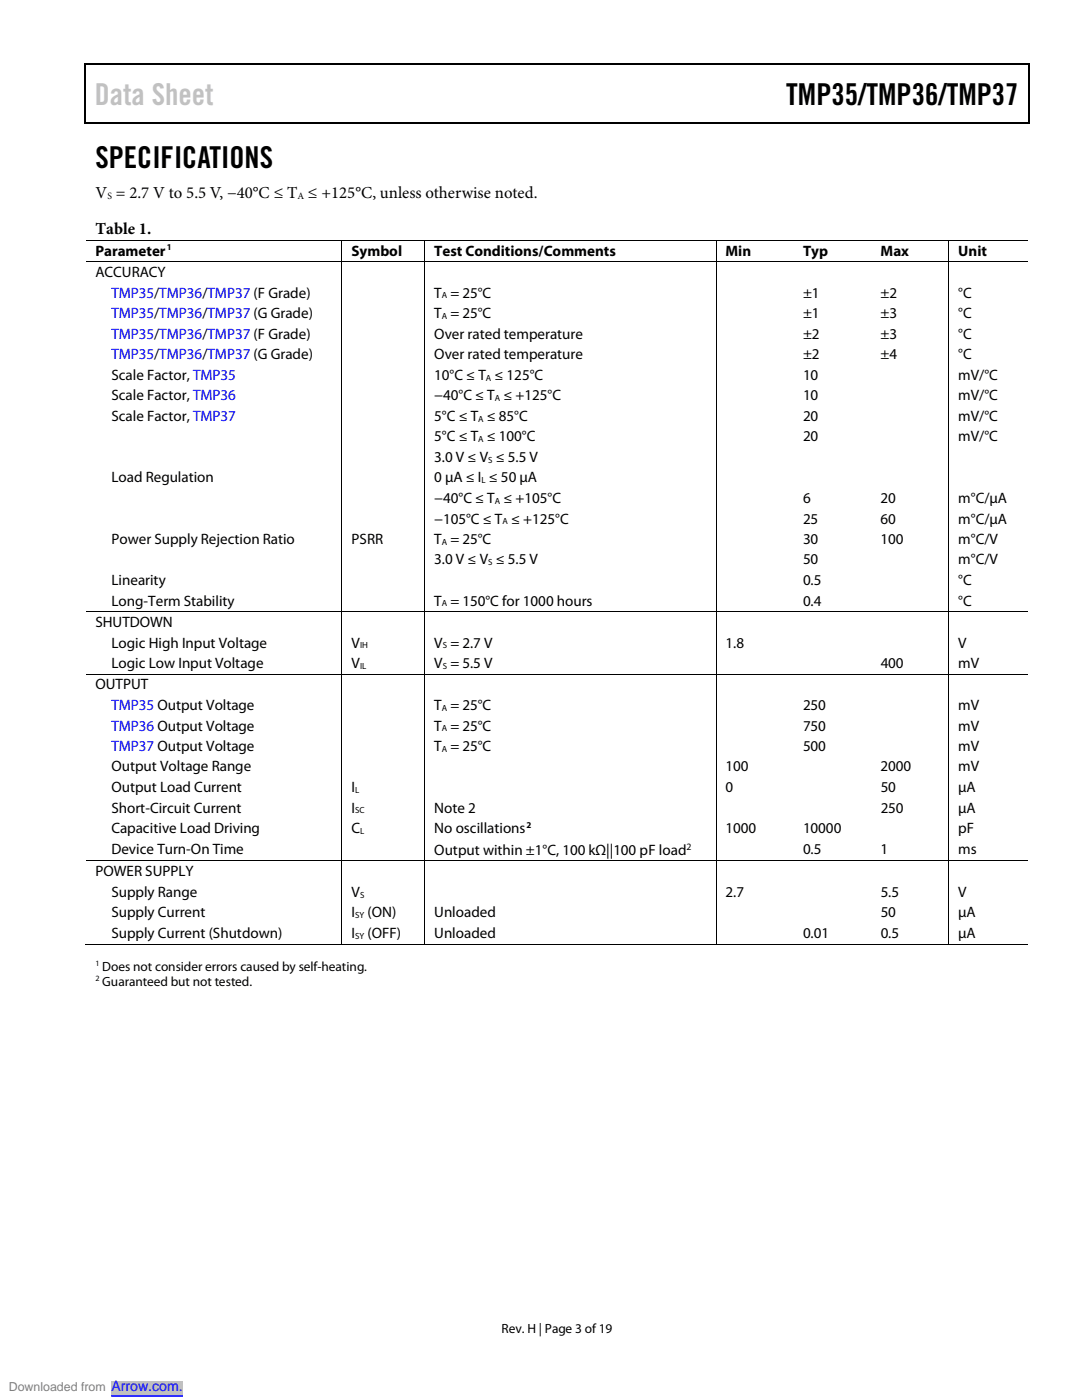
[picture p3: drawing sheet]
<svg xmlns="http://www.w3.org/2000/svg" width="216mm" height="279mm" viewBox="0 0 216 279" stroke-linecap="round" stroke-linejoin="round" font-family="sans-serif">
<defs><g id="words">
<text font-size="6" fill="#c1c1c1" x="18.9" y="20.9">Data Sheet</text>
<g font-size="6">
<text x="156.9" y="20.9">TMP35/TMP36/TMP37</text>
<text x="19" y="33.6">SPECIFICATIONS</text>
</g>
<g font-size="3.3">
<text x="19" y="39.5">V = 2.7 V to 5.5 V, −40°C ≤ T ≤ +125°C, unless otherwise noted.</text>
<text x="19" y="46.7">Table 1.</text>
</g>
<g font-size="3">
<text x="19" y="51">Parameter</text>
<text x="70.1" y="51">Symbol</text>
<text x="86.7" y="51">Test Conditions/Comments</text>
<text x="144.8" y="51">Min</text>
<text x="160.2" y="51">Typ</text>
<text x="175.7" y="51">Max</text>
<text x="191.2" y="51">Unit</text>
<text x="19" y="55.3">ACCURACY</text>
<text x="86.7" y="59.4">T = 25°C</text>
<text x="160.2" y="59.4">±1</text>
<text x="175.7" y="59.4">±2</text>
<text x="191.2" y="59.4">°C</text>
<text x="86.7" y="63.5">T = 25°C</text>
<text x="160.2" y="63.5">±1</text>
<text x="175.7" y="63.5">±3</text>
<text x="191.2" y="63.5">°C</text>
<text x="86.7" y="67.6">Over rated temperature</text>
<text x="86.7" y="71.7">Over rated temperature</text>
<text x="160.2" y="67.6">±2</text>
<text x="160.2" y="71.7">±2</text>
<text x="175.7" y="67.6">±3</text>
<text x="175.7" y="71.7">±4</text>
<text x="191.2" y="67.6">°C</text>
<text x="191.2" y="71.7">°C</text>
<text x="22.2" y="75.8">Scale Factor, TMP35</text>
<text x="86.7" y="75.8">10°C ≤ T ≤ 125°C</text>
<text x="160.2" y="75.8">10</text>
<text x="191.2" y="75.8">mV/°C</text>
<text x="22.2" y="79.9">Scale Factor, TMP36</text>
<text x="22.2" y="84">Scale Factor, TMP37</text>
<text x="86.7" y="79.9">−40°C ≤ T ≤ +125°C</text>
<text x="86.7" y="84">5°C ≤ T ≤ 85°C</text>
<text x="160.2" y="84">20</text>
<text x="160.2" y="79.9">10</text>
<text x="191.2" y="84">mV/°C</text>
<text x="191.2" y="79.9">mV/°C</text>
<text x="86.7" y="88.1">5°C ≤ T ≤ 100°C</text>
<text x="160.2" y="88.1">20</text>
<text x="191.2" y="88.1">mV/°C</text>
<text x="86.7" y="92.2">3.0 V ≤ V ≤ 5.5 V</text>
<text x="22.2" y="96.3">Load Regulation</text>
<text x="86.7" y="96.3">0 µA ≤ I ≤ 50 µA</text>
<text x="86.7" y="100.4">−40°C ≤ T ≤ +105°C</text>
<text x="160.2" y="100.4">6</text>
<text x="175.7" y="100.4">20</text>
<text x="191.2" y="100.4">m°C/µA</text>
<text x="86.7" y="104.5">−105°C ≤ T ≤ +125°C</text>
<text x="160.2" y="104.5">25</text>
<text x="175.7" y="104.5">60</text>
<text x="191.2" y="104.5">m°C/µA</text>
<text x="22.2" y="108.5">Power Supply Rejection Ratio</text>
<text x="70.1" y="108.5">PSRR</text>
<text x="86.7" y="108.5">T = 25°C</text>
<text x="86.7" y="112.6">3.0 V ≤ V ≤ 5.5 V</text>
<text x="160.2" y="108.5">30</text>
<text x="160.2" y="112.6">50</text>
<text x="175.7" y="108.5">100</text>
<text x="191.2" y="108.5">m°C/V</text>
<text x="191.2" y="112.6">m°C/V</text>
<text x="22.2" y="116.8">Linearity</text>
<text x="160.2" y="116.8">0.5</text>
<text x="191.2" y="116.8">°C</text>
<text x="19" y="125.1">SHUTDOWN</text>
<text x="22.2" y="120.9">Long-Term Stability</text>
<text x="86.7" y="120.9">T = 150°C for 1000 hours</text>
<text x="160.2" y="120.9">0.4</text>
<text x="191.2" y="120.9">°C</text>
<text x="22.2" y="129.2">Logic High Input Voltage</text>
<text x="70.1" y="129.2">V</text>
<text x="86.7" y="129.2">V = 2.7 V</text>
<text x="144.8" y="129.2">1.8</text>
<text x="191.2" y="129.2">V</text>
<text x="19" y="137.6">OUTPUT</text>
<text x="22.2" y="133.3">Logic Low Input Voltage</text>
<text x="70.1" y="133.3">V</text>
<text x="86.7" y="133.3">V = 5.5 V</text>
<text x="175.7" y="133.3">400</text>
<text x="191.2" y="133.3">mV</text>
<text x="86.7" y="141.7">T = 25°C</text>
<text x="160.2" y="141.7">250</text>
<text x="191.2" y="141.7">mV</text>
<text x="86.7" y="145.8">T = 25°C</text>
<text x="86.7" y="149.9">T = 25°C</text>
<text x="160.2" y="145.8">750</text>
<text x="160.2" y="149.9">500</text>
<text x="191.2" y="145.8">mV</text>
<text x="191.2" y="149.9">mV</text>
<text x="22.2" y="154">Output Voltage Range</text>
<text x="144.8" y="154">100</text>
<text x="175.7" y="154">2000</text>
<text x="191.2" y="154">mV</text>
<text x="22.2" y="158.1">Output Load Current</text>
<text x="70.1" y="158.1">I</text>
<text x="144.8" y="158.1">0</text>
<text x="175.7" y="158.1">50</text>
<text x="191.2" y="158.1">µA</text>
<text x="22.2" y="162.2">Short-Circuit Current</text>
<text x="22.2" y="166.3">Capacitive Load Driving</text>
<text x="70.1" y="162.2">I</text>
<text x="70.1" y="166.3">C</text>
<text x="86.7" y="166.3">No oscillations</text>
<text x="86.7" y="162.2">Note 2</text>
<text x="144.8" y="166.3">1000</text>
<text x="160.2" y="166.3">10000</text>
<text x="175.7" y="162.2">250</text>
<text x="191.2" y="166.3">pF</text>
<text x="191.2" y="162.2">µA</text>
<text x="22.2" y="170.4">Device Turn-On Time</text>
<text x="86.7" y="170.6">Output within ±1°C, 100 kΩ||100 pF load</text>
<text x="160.2" y="170.4">0.5</text>
<text x="175.7" y="170.4">1</text>
<text x="191.2" y="170.4">ms</text>
<text x="19" y="174.9">POWER SUPPLY</text>
<text x="22.2" y="179">Supply Range</text>
<text x="70.1" y="179">V</text>
<text x="144.8" y="179">2.7</text>
<text x="175.7" y="179">5.5</text>
<text x="191.2" y="179">V</text>
<text x="22.2" y="183.1">Supply Current</text>
<text x="70.1" y="183.1">I</text>
<text x="73.4" y="183.1">(ON)</text>
<text x="86.7" y="183.1">Unloaded</text>
<text x="175.7" y="183.1">50</text>
<text x="191.2" y="183.1">µA</text>
<text x="22.2" y="187.2">Supply Current (Shutdown)</text>
<text x="70.1" y="187.2">I</text>
<text x="73.4" y="187.2">(OFF)</text>
<text x="86.7" y="187.2">Unloaded</text>
<text x="160.2" y="187.2">0.01</text>
<text x="175.7" y="187.2">0.5</text>
<text x="191.2" y="187.2">µA</text>
</g>
<g font-size="3" fill="#00f">
<text x="22.2" y="59.4">TMP35/TMP36/TMP37 (F Grade)</text>
<text x="22.2" y="63.5">TMP35/TMP36/TMP37 (G Grade)</text>
<text x="22.2" y="67.6">TMP35/TMP36/TMP37 (F Grade)</text>
<text x="22.2" y="71.7">TMP35/TMP36/TMP37 (G Grade)</text>
<text x="22.2" y="141.7">TMP35 Output Voltage</text>
<text x="22.2" y="145.8">TMP36 Output Voltage</text>
<text x="22.2" y="149.9">TMP37 Output Voltage</text>
</g>
<text font-size="2.8" fill="#00f" x="22.2" y="277.6">Arrow.com.</text>
<g font-size="2.7">
<text x="20.4" y="193.8">Does not consider errors caused by self-heating.</text>
<text x="20.4" y="196.8">Guaranteed but not tested.</text>
<text x="100.1" y="266">Rev. H | Page 3 of19</text>
</g>
<text font-size="2.5" fill="#808080" x="1.8" y="277.6">Downloaded from</text>
<g font-size="1.9">
<text x="21.4" y="39.7">S</text>
<text x="59.4" y="39.7">A</text>
<text x="137" y="169.5">2</text>
</g>
<g font-size="1.8">
<text x="33.3" y="50">1</text>
<text x="88.1" y="59.6">A</text>
<text x="88.1" y="63.7">A</text>
<text x="96.9" y="75.9">A</text>
<text x="98.7" y="80.1">A</text>
<text x="95.4" y="84.2">A</text>
<text x="95.4" y="88.3">A</text>
<text x="97.4" y="92.3">S</text>
<text x="96.1" y="96.4">L</text>
<text x="98.7" y="100.5">A</text>
<text x="100.2" y="104.6">A</text>
<text x="88.1" y="108.7">A</text>
<text x="97.4" y="112.8">S</text>
<text x="88.1" y="121">A</text>
<text x="71.8" y="129.4">IH</text>
<text x="88.3" y="129.4">S</text>
<text x="71.8" y="133.5">IL</text>
<text x="88.3" y="133.5">S</text>
<text x="88.1" y="141.9">A</text>
<text x="88.1" y="146">A</text>
<text x="88.1" y="150.1">A</text>
<text x="70.9" y="158.2">L</text>
<text x="70.9" y="162.3">SC</text>
<text x="71.9" y="166.5">L</text>
<text x="105" y="165.3">2</text>
<text x="71.8" y="179.2">S</text>
<text x="70.9" y="183.3">SY</text>
<text x="70.9" y="187.4">SY</text>
</g>
<g font-size="1.6">
<text x="19" y="192.9">1</text>
<text x="19" y="195.9">2</text>
</g>
</g></defs>
<g fill="#000">
<path d="M16.9 12.7h.2v1h-.2zM16.9 12.7h.2v.3h-.2zM82.5 12.7h.3v.3h-.3zM205.1 12.7h.3v1h-.3zM205.1 12.7h.3v.3h-.3zM16.9 24.4h.2v.2h-.2zM82.3 24.4h.2v.2h-.2zM205.1 24.4h.3v.2h-.3zM68.2 47.8h.1v.2h-.1zM68.2 52.2h.1v.1h-.1zM84.7 47.8h.1v.2h-.1zM84.7 52.2h.1v.1h-.1z"/>
<path d="M142.8 47.8h.2v.2h-.2zM142.8 52.2h.2v.1h-.2zM158.3 47.8h.2v.2h-.2zM158.3 52.2h.2v.1h-.2zM173.8 47.8h.2v.2h-.2zM173.8 52.2h.2v.1h-.2zM189.2 47.8h.2v.2h-.2zM189.2 52.2h.2v.1h-.2zM68.2 122h.1v.2h-.1zM68.2 134.5h.1v.1h-.1zM84.7 122h.1v.2h-.1zM84.7 134.5h.1v.1h-.1z"/>
<path d="M142.8 122h.2v.2h-.2zM142.8 134.5h.2v.1h-.2zM158.3 122h.2v.2h-.2zM158.3 134.5h.2v.1h-.2zM173.8 122h.2v.2h-.2zM173.8 134.5h.2v.1h-.2zM189.2 122h.2v.2h-.2zM189.2 134.5h.2v.1h-.2zM68.2 171.7h.1v.2h-.1zM84.7 171.7h.1v.2h-.1zM142.8 171.7h.2v.2h-.2zM158.3 171.7h.2v.2h-.2z"/>
<path d="M173.8 171.7h.2v.2h-.2zM189.2 171.7h.2v.2h-.2zM68.2 188.3h.1v.2h-.1zM84.7 188.3h.1v.2h-.1zM142.8 188.3h.2v.2h-.2zM158.1 188.3h.1v.2h-.1zM173.6 188.3h.1v.2h-.1zM189.2 188.3h.2v.2h-.2z"/>
</g>
<path d="M17 13.7v10.7M17.1 12.8h65.4M82.8 12.8h122.3M205.2 13.7v10.7M17.1 24.5h188" fill="none" stroke="#000" stroke-width=".25"/>
<g fill="none" stroke="#000" stroke-width=".2">
<path d="M17.1 47.9h51.1M17.1 52.2h51.1M68.2 48v4.2M68.2 52.3v69.7M68.3 47.9h16.4M68.3 52.2h16.4M84.8 48v4.2M84.8 52.3v69.7M84.8 47.9h58M84.8 52.2h58M142.9 48v4.2M142.9 52.3v69.7"/>
<path d="M143 47.9h15.3M143 52.2h15.3M158.5 47.9h15.3M158.5 52.2h15.3M174 47.9h15.2M174 52.2h15.2M189.3 48v4.2M189.3 52.3v69.7M189.4 47.9h15.7M189.4 52.2h15.7M17.1 122.1h51.1M17.1 134.5h51.1"/>
<path d="M68.2 122.2v12.3M68.2 134.6v37.1M68.3 122.1h16.4M68.3 134.5h16.4M84.8 122.2v12.3M84.8 134.6v37.1M84.8 122.1h58M84.8 134.5h58M142.9 122.2v12.3M142.9 134.6v37.1M143 122.1h15.3M143 134.5h15.3"/>
<path d="M158.5 122.1h15.3M158.5 134.5h15.3M174 122.1h15.2M174 134.5h15.2M189.3 122.2v12.3M189.3 134.6v37.1M189.4 122.1h15.7M189.4 134.5h15.7M17.1 171.8h51.1M68.2 171.9v16.4M68.3 171.8h16.4M84.8 171.9v16.4"/>
<path d="M84.8 171.8h58M142.9 171.9v16.4M143 171.8h15.3M158.5 171.8h15.3M174 171.8h15.2M189.3 171.9v16.4M189.4 171.8h15.7M16.9 188.4h51.3M68.3 188.4h16.4M84.8 188.4h58M143 188.4h46.2M189.4 188.4h15.7"/>
</g>
<path d="M0 276.9h70.6" fill="none" stroke="#fff" stroke-width="2.5" stroke-linecap="butt"/>
<path d="M22.2 275.6h14.3v2.6h-14.3z" fill="#c0c0c0"/>
<path d="M22.2 278.6h14.3" fill="none" stroke="#00f" stroke-width=".2"/>
<path d="M0 276.9h70.6" fill="none" stroke="#fff" stroke-width="2.5" stroke-linecap="butt"/>
<path d="M22.2 275.6h14.3v2.6h-14.3z" fill="#c0c0c0"/>
<path d="M22.2 278.6h14.3" fill="none" stroke="#00f" stroke-width=".2"/>
<path d="M0 276.9h70.6" fill="none" stroke="#fff" stroke-width="2.5" stroke-linecap="butt"/>
<path d="M22.2 275.6h14.3v2.6h-14.3z" fill="#c0c0c0"/>
<path d="M22.2 278.6h14.3" fill="none" stroke="#00f" stroke-width=".2"/>
<use href="#words"/>
</svg>
